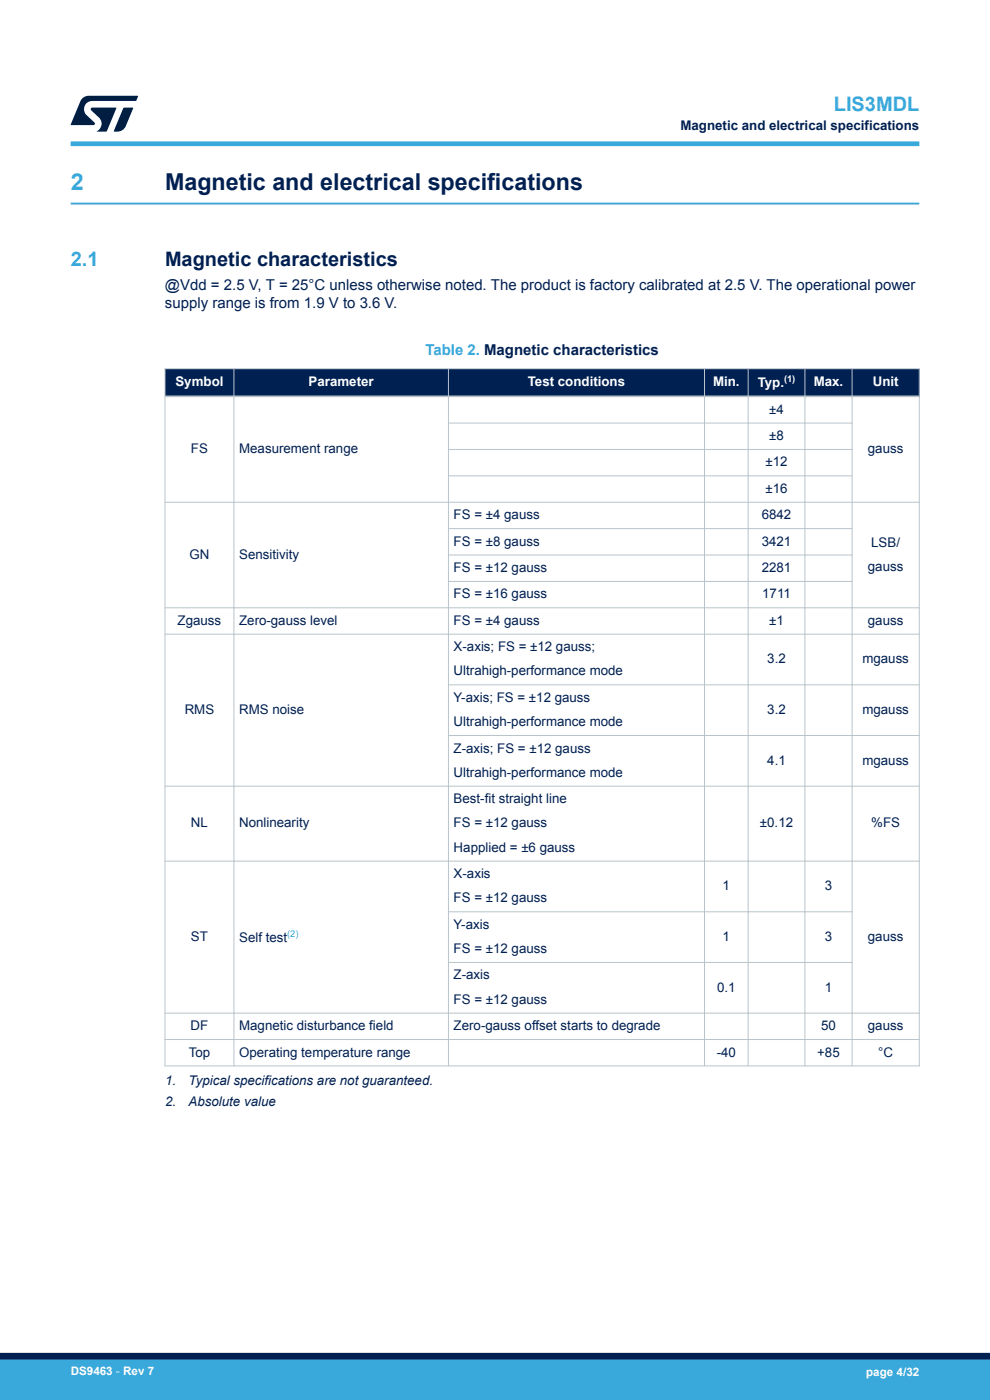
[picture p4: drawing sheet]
<svg xmlns="http://www.w3.org/2000/svg" width="210mm" height="297mm" viewBox="0 0 210 297" stroke-linecap="round" stroke-linejoin="round" font-family="sans-serif">
<defs><g id="words">
<text font-size="4.9" fill="#39a9dc" x="15" y="40.4">2</text>
<text font-size="4.9" fill="#002052" x="35" y="40.4">Magnetic and electrical specifications</text>
<g font-size="4.2" fill="#39a9dc">
<text x="176.9" y="23.5">LIS3MDL</text>
<text x="15" y="56.4">2.1</text>
</g>
<text font-size="4.2" fill="#002052" x="35" y="56.4">Magnetic characteristics</text>
<g font-size="3.2" fill="#002052">
<text x="35" y="61.5">@Vdd = 2.5 V, T = 25°C unless otherwise noted. The product is factory calibrated at 2.5 V. The operational power</text>
<text x="35" y="65.3">supply range is from 1.9 V to 3.6 V.</text>
</g>
<text font-size="3.2" fill="#39a9dc" x="90.2" y="75.2">Table 2. Magnetic characteristics</text>
<g font-size="2.8" fill="#002052">
<text x="144.3" y="27.5">Magnetic and electrical specifications</text>
<text x="163.2" y="87.8">±4</text>
<text x="163.2" y="93.4">±8</text>
<text x="40.5" y="96.2">FS</text>
<text x="50.7" y="96.2">Measurement range</text>
<text x="162.4" y="99">±12</text>
<text x="184.1" y="96.2">gauss</text>
<text x="162.4" y="104.6">±16</text>
<text x="96.2" y="110.2">FS = ±4 gauss</text>
<text x="161.6" y="110.2">6842</text>
<text x="40.2" y="118.6">GN</text>
<text x="50.7" y="118.6">Sensitivity</text>
<text x="96.2" y="115.8">FS = ±8 gauss</text>
<text x="161.6" y="115.8">3421</text>
<text x="184.8" y="116">LSB/</text>
<text x="96.2" y="121.4">FS = ±12 gauss</text>
<text x="161.6" y="121.4">2281</text>
<text x="184.1" y="121.1">gauss</text>
<text x="96.2" y="127">FS = ±16 gauss</text>
<text x="161.7" y="127">1711</text>
<text x="37.7" y="132.6">Zgauss</text>
<text x="50.7" y="132.6">Zero-gauss level</text>
<text x="96.2" y="132.6">FS = ±4 gauss</text>
<text x="163.2" y="132.6">±1</text>
<text x="184.1" y="132.6">gauss</text>
<text x="96.2" y="138.1">X-axis; FS = ±12 gauss;</text>
<text x="96.2" y="143.3">Ultrahigh-performance mode</text>
<text x="162.8" y="140.7">3.2</text>
<text x="182.9" y="140.7">mgauss</text>
<text x="96.2" y="148.9">Y-axis; FS = ±12 gauss</text>
<text x="39.2" y="151.5">RMS</text>
<text x="50.7" y="151.5">RMS noise</text>
<text x="96.2" y="154">Ultrahigh-performance mode</text>
<text x="162.8" y="151.5">3.2</text>
<text x="182.9" y="151.5">mgauss</text>
<text x="96.2" y="159.6">Z-axis; FS = ±12 gauss</text>
<text x="96.2" y="164.8">Ultrahigh-performance mode</text>
<text x="162.8" y="162.2">4.1</text>
<text x="182.9" y="162.2">mgauss</text>
<text x="96.2" y="170.4">Best-fit straight line</text>
<text x="40.5" y="175.5">NL</text>
<text x="50.7" y="175.5">Nonlinearity</text>
<text x="96.2" y="175.5">FS = ±12 gauss</text>
<text x="161.2" y="175.5">±0.12</text>
<text x="184.8" y="175.5">%FS</text>
<text x="96.2" y="180.7">Happlied = ±6 gauss</text>
<text x="96.2" y="186.3">X-axis</text>
<text x="96.2" y="191.4">FS = ±12 gauss</text>
<text x="153.3" y="188.9">1</text>
<text x="175" y="188.9">3</text>
<text x="96.2" y="197">Y-axis</text>
<text x="40.5" y="199.6">ST</text>
<text x="50.7" y="199.8">Self test</text>
<text x="96.2" y="202.2">FS = ±12 gauss</text>
<text x="153.3" y="199.6">1</text>
<text x="175" y="199.6">3</text>
<text x="184.1" y="199.6">gauss</text>
<text x="96.2" y="207.8">Z-axis</text>
<text x="96.2" y="212.9">FS = ±12 gauss</text>
<text x="152.1" y="210.4">0.1</text>
<text x="175" y="210.4">1</text>
<text x="40.4" y="218.5">DF</text>
<text x="50.7" y="218.5">Magnetic disturbance field</text>
<text x="96.2" y="218.5">Zero-gauss offset starts to degrade</text>
<text x="174.2" y="218.5">50</text>
<text x="184.1" y="218.5">gauss</text>
<text x="40" y="224.1">Top</text>
<text x="50.7" y="224.1">Operating temperature range</text>
<text x="152" y="224.1">-40</text>
<text x="173.4" y="224.1">+85</text>
<text x="186.3" y="224.1">°C</text>
<text x="35" y="230.2">1.</text>
<text x="40" y="230.2">Typical specifications are not guaranteed.</text>
<text x="35" y="234.6">2.</text>
<text x="40" y="234.6">Absolute value</text>
</g>
<g font-size="2.8" fill="#fff">
<text x="37.2" y="81.9">Symbol</text>
<text x="65.5" y="81.9">Parameter</text>
<text x="112" y="81.9">Test conditions</text>
<text x="151.3" y="81.9">Min.</text>
<text x="160.7" y="82">Typ.</text>
<text x="172.6" y="81.9">Max.</text>
<text x="185.1" y="81.9">Unit</text>
</g>
<g font-size="2.5" fill="#fff">
<text x="15" y="291.6">DS9463 - Rev 7</text>
<text x="183.7" y="291.9">page 4/32</text>
</g>
<text font-size="2" fill="#fff" x="166.3" y="81.1">(1)</text>
<text font-size="2" fill="#39a9dc" x="60.9" y="198.8">(2)</text>
</g></defs>
<path d="M15 43.2h180" fill="none" stroke="#39a9dc" stroke-width=".4"/>
<g fill="#002052">
<path d="M35 78.2h160v5.9h-160z" fill-rule="evenodd"/>
<path d="M35 78.2h160v5.9h-160z" fill-rule="evenodd"/>
</g>
<g fill="none" stroke="#b9c4ca" stroke-width=".21">
<path d="M34.9 78.2h160.2M35 78.1v148.1M49.6 78.1v148.1M95.1 78.1v148.1M149.4 78.1v148.1M158.7 78.1v148.1M170.7 78.1v148.1M180.7 78.1v148.1M195 78.1v148.1M95.1 89.8h85.8M95.1 95.3h85.8M34.9 106.5h160.2"/>
<path d="M95.1 100.9h85.8M95.1 112.1h85.8M95.1 117.7h85.8M34.9 128.9h160.2M34.9 134.5h160.2M95.1 123.3h85.8M95.1 145.3h100M95.1 156h100M34.9 166.8h160.2M34.9 182.7h160.2M95.1 193.4h85.8M34.9 214.9h160.2"/>
<path d="M95.1 204.2h85.8M34.9 220.5h160.2M34.9 226.1h160.2"/>
</g>
<path d="M34.9 84.1h160.2" fill="none" stroke="#b9c4ca" stroke-width=".35"/>
<path d="M15 30.5h180" fill="none" stroke="#39a9dc" stroke-width="1"/>
<g fill="#001e41">
<path d="M17.6 20.8l1.2-.5 10.5 .1-.5 1h-9.2a1.74 1.74 0 0 0-1.6 1 1.74 1.74 0 0 0 .3 2l1.7 1.6 .1 .2-.1 .3h-5l2.1-5z"/>
<path d="M26.2 22.9h2.1l-1.6 3.9a1.92 1.92 0 0 1-1.8 1.1h-.7l-.1-.1z"/>
<path d="M19.4 22.9l5.2-.1 .1 .1-2.1 5h-2.1a1.85 1.85 0 0 0 .5-2.9l-1.6-1.6-.2-.2z"/>
</g>
<g fill="#39a9dc">
<path d="M0 288.4h210v8.6h-210z" fill-rule="evenodd"/>
<path d="M-.1 288.4h210.2v4.4h-210.2z" fill-rule="evenodd"/>
</g>
<path d="M0 287.7h210" fill="none" stroke="#002052" stroke-width="1.4"/>
<use href="#words"/>
</svg>
